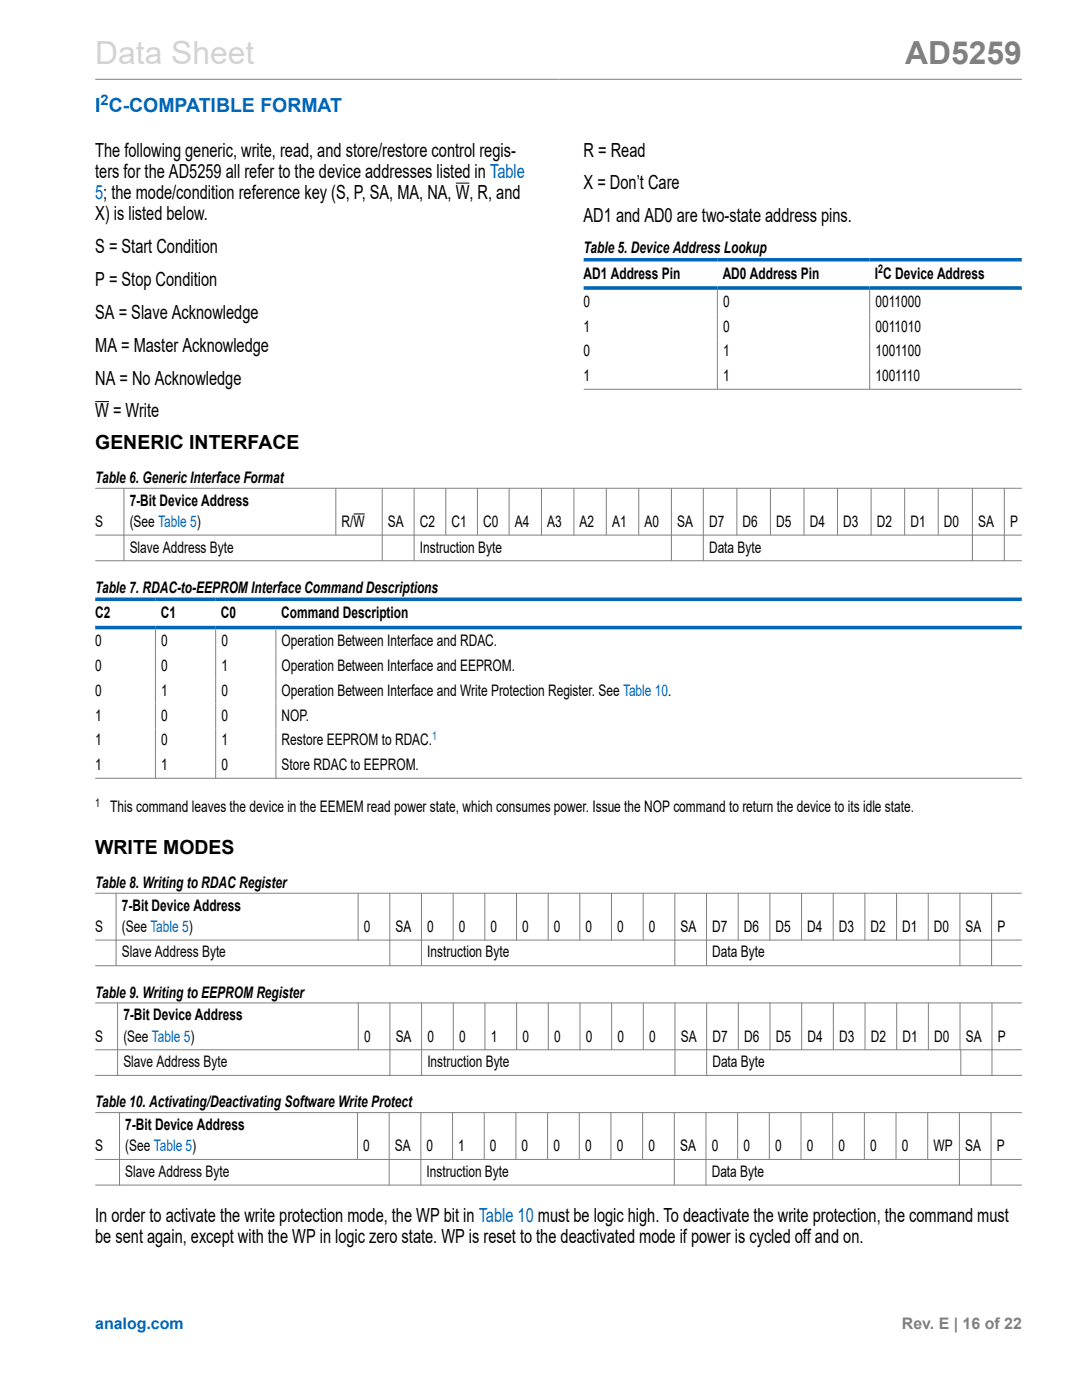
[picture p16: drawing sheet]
<svg xmlns="http://www.w3.org/2000/svg" width="216mm" height="279mm" viewBox="0 0 216 279" stroke-linecap="round" stroke-linejoin="round" font-family="sans-serif">
<defs><g id="words">
<text font-size="6.3" fill="#d3d3d3" x="19" y="12.7">Data Sheet</text>
<text font-size="6.3" fill="#808080" x="180.6" y="12.7">AD5259</text>
<g font-size="3.9" fill="#0067b8">
<text x="19" y="22.3">I C-COMPATIBLE FORMAT</text>
<text x="19" y="39.7">5; the mode/condition reference key (S, P, SA, MA, NA, W, R, and</text>
</g>
<g font-size="3.9">
<text x="19" y="35.5">ters for the AD5259 all refer to the device addresses listed in Table</text>
<text x="19" y="31.2">The following generic, write, read, and store/restore control regis-</text>
<text x="116.4" y="31.2">R = Read</text>
<text x="116.4" y="37.8">X = Don’t Care</text>
<text x="19" y="43.9">X) is listed below.</text>
<text x="116.4" y="44.4">AD1 and AD0 are two-state address pins.</text>
<text x="19" y="50.5">S = Start Condition</text>
<text x="19" y="57.1">P = Stop Condition</text>
<text x="19" y="63.6">SA = Slave Acknowledge</text>
<text x="19" y="70.2">MA = Master Acknowledge</text>
<text x="19" y="76.7">NA = No Acknowledge</text>
<text x="19" y="83.3">W = Write</text>
<text x="19" y="89.5">GENERIC INTERFACE</text>
<text x="19" y="170.3">WRITE MODES</text>
<text x="19" y="243.8">In order to activate the write protection mode, the WP bit in Table 10 must be logic high. To deactivate the write protection, the command must</text>
<text x="19" y="248.1">be sent again, except with the WP in logic zero state. WP is reset to the deactivated mode if power is cycled off and on.</text>
</g>
<g font-size="3.2">
<text x="116.5" y="50.5">Table 5. Device Address Lookup</text>
<text x="116.5" y="55.6">AD1 Address Pin</text>
<text x="144.2" y="55.6">AD0 Address Pin</text>
<text x="174.6" y="55.6">I C Device Address</text>
<text x="116.4" y="61.2">0</text>
<text x="144.3" y="61.2">0</text>
<text x="174.7" y="61.2">0011000</text>
<text x="116.4" y="66.2">1</text>
<text x="116.4" y="71.1">0</text>
<text x="144.3" y="66.2">0</text>
<text x="144.3" y="71.1">1</text>
<text x="174.7" y="66.2">0011010</text>
<text x="174.7" y="71.1">1001100</text>
<text x="116.4" y="76">1</text>
<text x="144.3" y="76">1</text>
<text x="174.7" y="76">1001110</text>
<text x="19" y="96.4">Table 6. Generic Interface Format</text>
<text x="25.9" y="100.9">7-Bit Device Address</text>
<text x="19" y="105.1">S</text>
<text x="25.9" y="105.1">(See Table 5)</text>
<text x="68.2" y="105.1">R/W</text>
<text x="77.4" y="105.1">SA</text>
<text x="83.8" y="105.1">C2</text>
<text x="90.1" y="105.1">C1</text>
<text x="96.4" y="105.1">C0</text>
<text x="102.7" y="105.1">A4</text>
<text x="109.2" y="105.1">A3</text>
<text x="115.7" y="105.1">A2</text>
<text x="122.1" y="105.1">A1</text>
<text x="128.6" y="105.1">A0</text>
<text x="135.1" y="105.1">SA</text>
<text x="141.5" y="105.1">D7</text>
<text x="148.2" y="105.1">D6</text>
<text x="154.9" y="105.1">D5</text>
<text x="161.6" y="105.1">D4</text>
<text x="168.3" y="105.1">D3</text>
<text x="175" y="105.1">D2</text>
<text x="181.7" y="105.1">D1</text>
<text x="188.4" y="105.1">D0</text>
<text x="195.2" y="105.1">SA</text>
<text x="201.5" y="105.1">P</text>
<text x="25.9" y="110.3">Slave Address Byte</text>
<text x="83.8" y="110.3">Instruction Byte</text>
<text x="141.5" y="110.3">Data Byte</text>
<text x="19" y="118.3">Table 7. RDAC-to-EEPROM Interface Command Descriptions</text>
<text x="19" y="123.3">C2</text>
<text x="32.1" y="123.3">C1</text>
<text x="44.1" y="123.3">C0</text>
<text x="56.1" y="123.3">Command Description</text>
<text x="19" y="129">0</text>
<text x="32.2" y="129">0</text>
<text x="44.2" y="129">0</text>
<text x="56.2" y="129">Operation Between Interface and RDAC.</text>
<text x="19" y="133.9">0</text>
<text x="32.2" y="133.9">0</text>
<text x="44.2" y="133.9">1</text>
<text x="56.2" y="133.9">Operation Between Interface and EEPROM.</text>
<text x="19" y="143.8">1</text>
<text x="19" y="138.9">0</text>
<text x="32.2" y="143.8">0</text>
<text x="32.2" y="138.9">1</text>
<text x="44.2" y="143.8">0</text>
<text x="44.2" y="138.9">0</text>
<text x="56.2" y="143.8">NOP.</text>
<text x="56.2" y="138.9">Operation Between Interface and Write Protection Register. See Table 10.</text>
<text x="19" y="148.7">1</text>
<text x="32.2" y="148.7">0</text>
<text x="44.2" y="148.7">1</text>
<text x="56.2" y="148.7">Restore EEPROM to RDAC.</text>
<text x="19" y="153.7">1</text>
<text x="32.2" y="153.7">1</text>
<text x="44.2" y="153.7">0</text>
<text x="56.2" y="153.7">Store RDAC to EEPROM.</text>
<text x="22" y="162">This command leaves the device in the EEMEM read power state, which consumes power. Issue the NOP command to return the device to its idle state.</text>
<text x="19" y="177.2">Table 8. Writing to RDAC Register</text>
<text x="19" y="186">S</text>
<text x="24.3" y="181.7">7-Bit Device Address</text>
<text x="24.3" y="186">(See Table 5)</text>
<text x="72.6" y="186">0</text>
<text x="78.9" y="186">SA</text>
<text x="85.2" y="186">0</text>
<text x="91.6" y="186">0</text>
<text x="97.9" y="186">0</text>
<text x="104.2" y="186">0</text>
<text x="110.5" y="186">0</text>
<text x="116.8" y="186">0</text>
<text x="123.2" y="186">0</text>
<text x="129.5" y="186">0</text>
<text x="135.8" y="186">SA</text>
<text x="142.1" y="186">D7</text>
<text x="148.4" y="186">D6</text>
<text x="154.8" y="186">D5</text>
<text x="161.1" y="186">D4</text>
<text x="167.4" y="186">D3</text>
<text x="173.7" y="186">D2</text>
<text x="180" y="186">D1</text>
<text x="186.4" y="186">D0</text>
<text x="192.7" y="186">SA</text>
<text x="199" y="186">P</text>
<text x="24.3" y="191.1">Slave Address Byte</text>
<text x="85.2" y="191.1">Instruction Byte</text>
<text x="142.1" y="191.1">Data Byte</text>
<text x="19" y="199.1">Table 9. Writing to EEPROM Register</text>
<text x="24.6" y="203.6">7-Bit Device Address</text>
<text x="19" y="207.9">S</text>
<text x="24.6" y="207.9">(See Table 5)</text>
<text x="72.6" y="207.9">0</text>
<text x="79" y="207.9">SA</text>
<text x="85.3" y="207.9">0</text>
<text x="91.6" y="207.9">0</text>
<text x="97.9" y="207.9">1</text>
<text x="104.2" y="207.9">0</text>
<text x="110.6" y="207.9">0</text>
<text x="116.9" y="207.9">0</text>
<text x="123.2" y="207.9">0</text>
<text x="129.5" y="207.9">0</text>
<text x="135.8" y="207.9">SA</text>
<text x="142.2" y="207.9">D7</text>
<text x="148.5" y="207.9">D6</text>
<text x="154.8" y="207.9">D5</text>
<text x="161.1" y="207.9">D4</text>
<text x="167.4" y="207.9">D3</text>
<text x="173.8" y="207.9">D2</text>
<text x="180.1" y="207.9">D1</text>
<text x="186.4" y="207.9">D0</text>
<text x="192.7" y="207.9">SA</text>
<text x="199.1" y="207.9">P</text>
<text x="24.6" y="213">Slave Address Byte</text>
<text x="85.3" y="213">Instruction Byte</text>
<text x="142.2" y="213">Data Byte</text>
<text x="19" y="221">Table 10. Activating/Deactivating Software Write Protect</text>
<text x="25" y="225.5">7-Bit Device Address</text>
<text x="19" y="229.8">S</text>
<text x="25" y="229.8">(See Table 5)</text>
<text x="72.5" y="229.8">0</text>
<text x="78.8" y="229.8">SA</text>
<text x="85.1" y="229.8">0</text>
<text x="91.4" y="229.8">1</text>
<text x="97.8" y="229.8">0</text>
<text x="104.1" y="229.8">0</text>
<text x="110.4" y="229.8">0</text>
<text x="116.7" y="229.8">0</text>
<text x="123.1" y="229.8">0</text>
<text x="129.4" y="229.8">0</text>
<text x="135.7" y="229.8">SA</text>
<text x="142" y="229.8">0</text>
<text x="148.3" y="229.8">0</text>
<text x="154.7" y="229.8">0</text>
<text x="161" y="229.8">0</text>
<text x="167.3" y="229.8">0</text>
<text x="173.6" y="229.8">0</text>
<text x="179.9" y="229.8">0</text>
<text x="186.3" y="229.8">WP</text>
<text x="192.6" y="229.8">SA</text>
<text x="198.9" y="229.8">P</text>
<text x="25" y="234.9">Slave Address Byte</text>
<text x="85.1" y="234.9">Instruction Byte</text>
<text x="142" y="234.9">Data Byte</text>
</g>
<text font-size="3.2" fill="#0067b8" x="19" y="265.3">analog.com</text>
<text font-size="3.2" fill="#808080" x="180" y="265.3">Rev. E | 16 of 22</text>
<text font-size="2.9" fill="#0067b8" x="20.1" y="21">2</text>
<g font-size="2.4">
<text x="175.3" y="54.5">2</text>
<text x="19" y="161">1</text>
</g>
<text font-size="2.4" fill="#0067b8" x="86.2" y="147.7">1</text>
</g></defs>
<g fill="none" stroke="#808080" stroke-width=".2">
<path d="M19 15.8h184.9M143.1 57.8v20M173.5 57.8v20M116.4 77.7h87.5M19 97.4h184.9M24.7 97.4v14.6M67 97.4v9.5M76.3 97.4v14.6M82.6 97.4v14.6M89 97.4v9.5M95.3 97.4v9.5M101.6 97.4v9.5"/>
<path d="M108.1 97.4v9.5M114.5 97.4v9.5M121 97.4v9.5M127.5 97.4v9.5M134 97.4v14.6M140.3 97.4v14.6M147 97.4v9.5M153.7 97.4v9.5M160.4 97.4v9.5M167.1 97.4v9.5M173.8 97.4v9.5M180.5 97.4v9.5"/>
<path d="M187.2 97.4v9.5M194 97.4v14.6M200.4 97.4v14.6M19 106.8h184.9M19 111.9h184.9M31 125.6v29.8M43 125.6v29.8M55.1 125.6v29.8M19 155.3h184.9M19 178.3h184.9M23.2 178.2v14.6M71.5 178.2v9.5"/>
<path d="M77.8 178.2v14.6M84.1 178.2v14.6M90.4 178.2v9.5M96.7 178.2v9.5M103.1 178.2v9.5M109.4 178.2v9.5M115.7 178.2v9.5M122 178.2v9.5M128.3 178.2v9.5M134.7 178.2v14.6M141 178.2v14.6M147.3 178.2v9.5"/>
<path d="M153.6 178.2v9.5M159.9 178.2v9.5M166.3 178.2v9.5M172.6 178.2v9.5M178.9 178.2v9.5M185.2 178.2v9.5M191.5 178.2v14.6M197.9 178.2v14.6M19 187.6h184.9M19 192.7h184.9M19 200.2h184.9M19 209.5h184.9"/>
<path d="M19 214.6h184.9M23.5 200.1v14.6M71.5 200.1v9.5M77.8 200.1v14.6M84.1 200.1v14.6M90.4 200.1v9.5M96.8 200.1v9.5M103.1 200.1v9.5M109.4 200.1v9.5M115.7 200.1v9.5M122 200.1v9.5M128.4 200.1v9.5"/>
<path d="M134.7 200.1v14.6M141 200.1v14.6M147.3 200.1v9.5M153.6 200.1v9.5M160 200.1v9.5M166.3 200.1v9.5M172.6 200.1v9.5M178.9 200.1v9.5M185.2 200.1v9.5M191.6 200.1v9.5M191.7 209.5v5.2M197.9 200.1v14.6"/>
<path d="M19 222h184.9M19 231.4h184.9M19 236.5h184.9M23.8 222v14.6M71.3 222v9.5M77.7 222v14.6M84 222v14.6M90.3 222v9.5M96.6 222v9.5M102.9 222v9.5M109.3 222v9.5M115.6 222v9.5"/>
<path d="M121.9 222v9.5M128.2 222v9.5M134.5 222v14.6M140.9 222v14.6M147.2 222v9.5M153.5 222v9.5M159.8 222v9.5M166.2 222v9.5M172.5 222v9.5M178.8 222v9.5M185.1 222v9.5M191.4 222v14.6"/>
<path d="M197.8 222v14.6"/>
</g>
<path d="M90.9 36.5h2.8M19 80.1h2.7M70.5 102.6h2.3" fill="none" stroke="#000" stroke-width=".2"/>
<path d="M116.4 51.8h87.5M116.4 57.5h87.5M19 119.6h184.9M19 125.2h184.9" fill="none" stroke="#0067b8" stroke-width=".71"/>
<use href="#words"/>
</svg>
